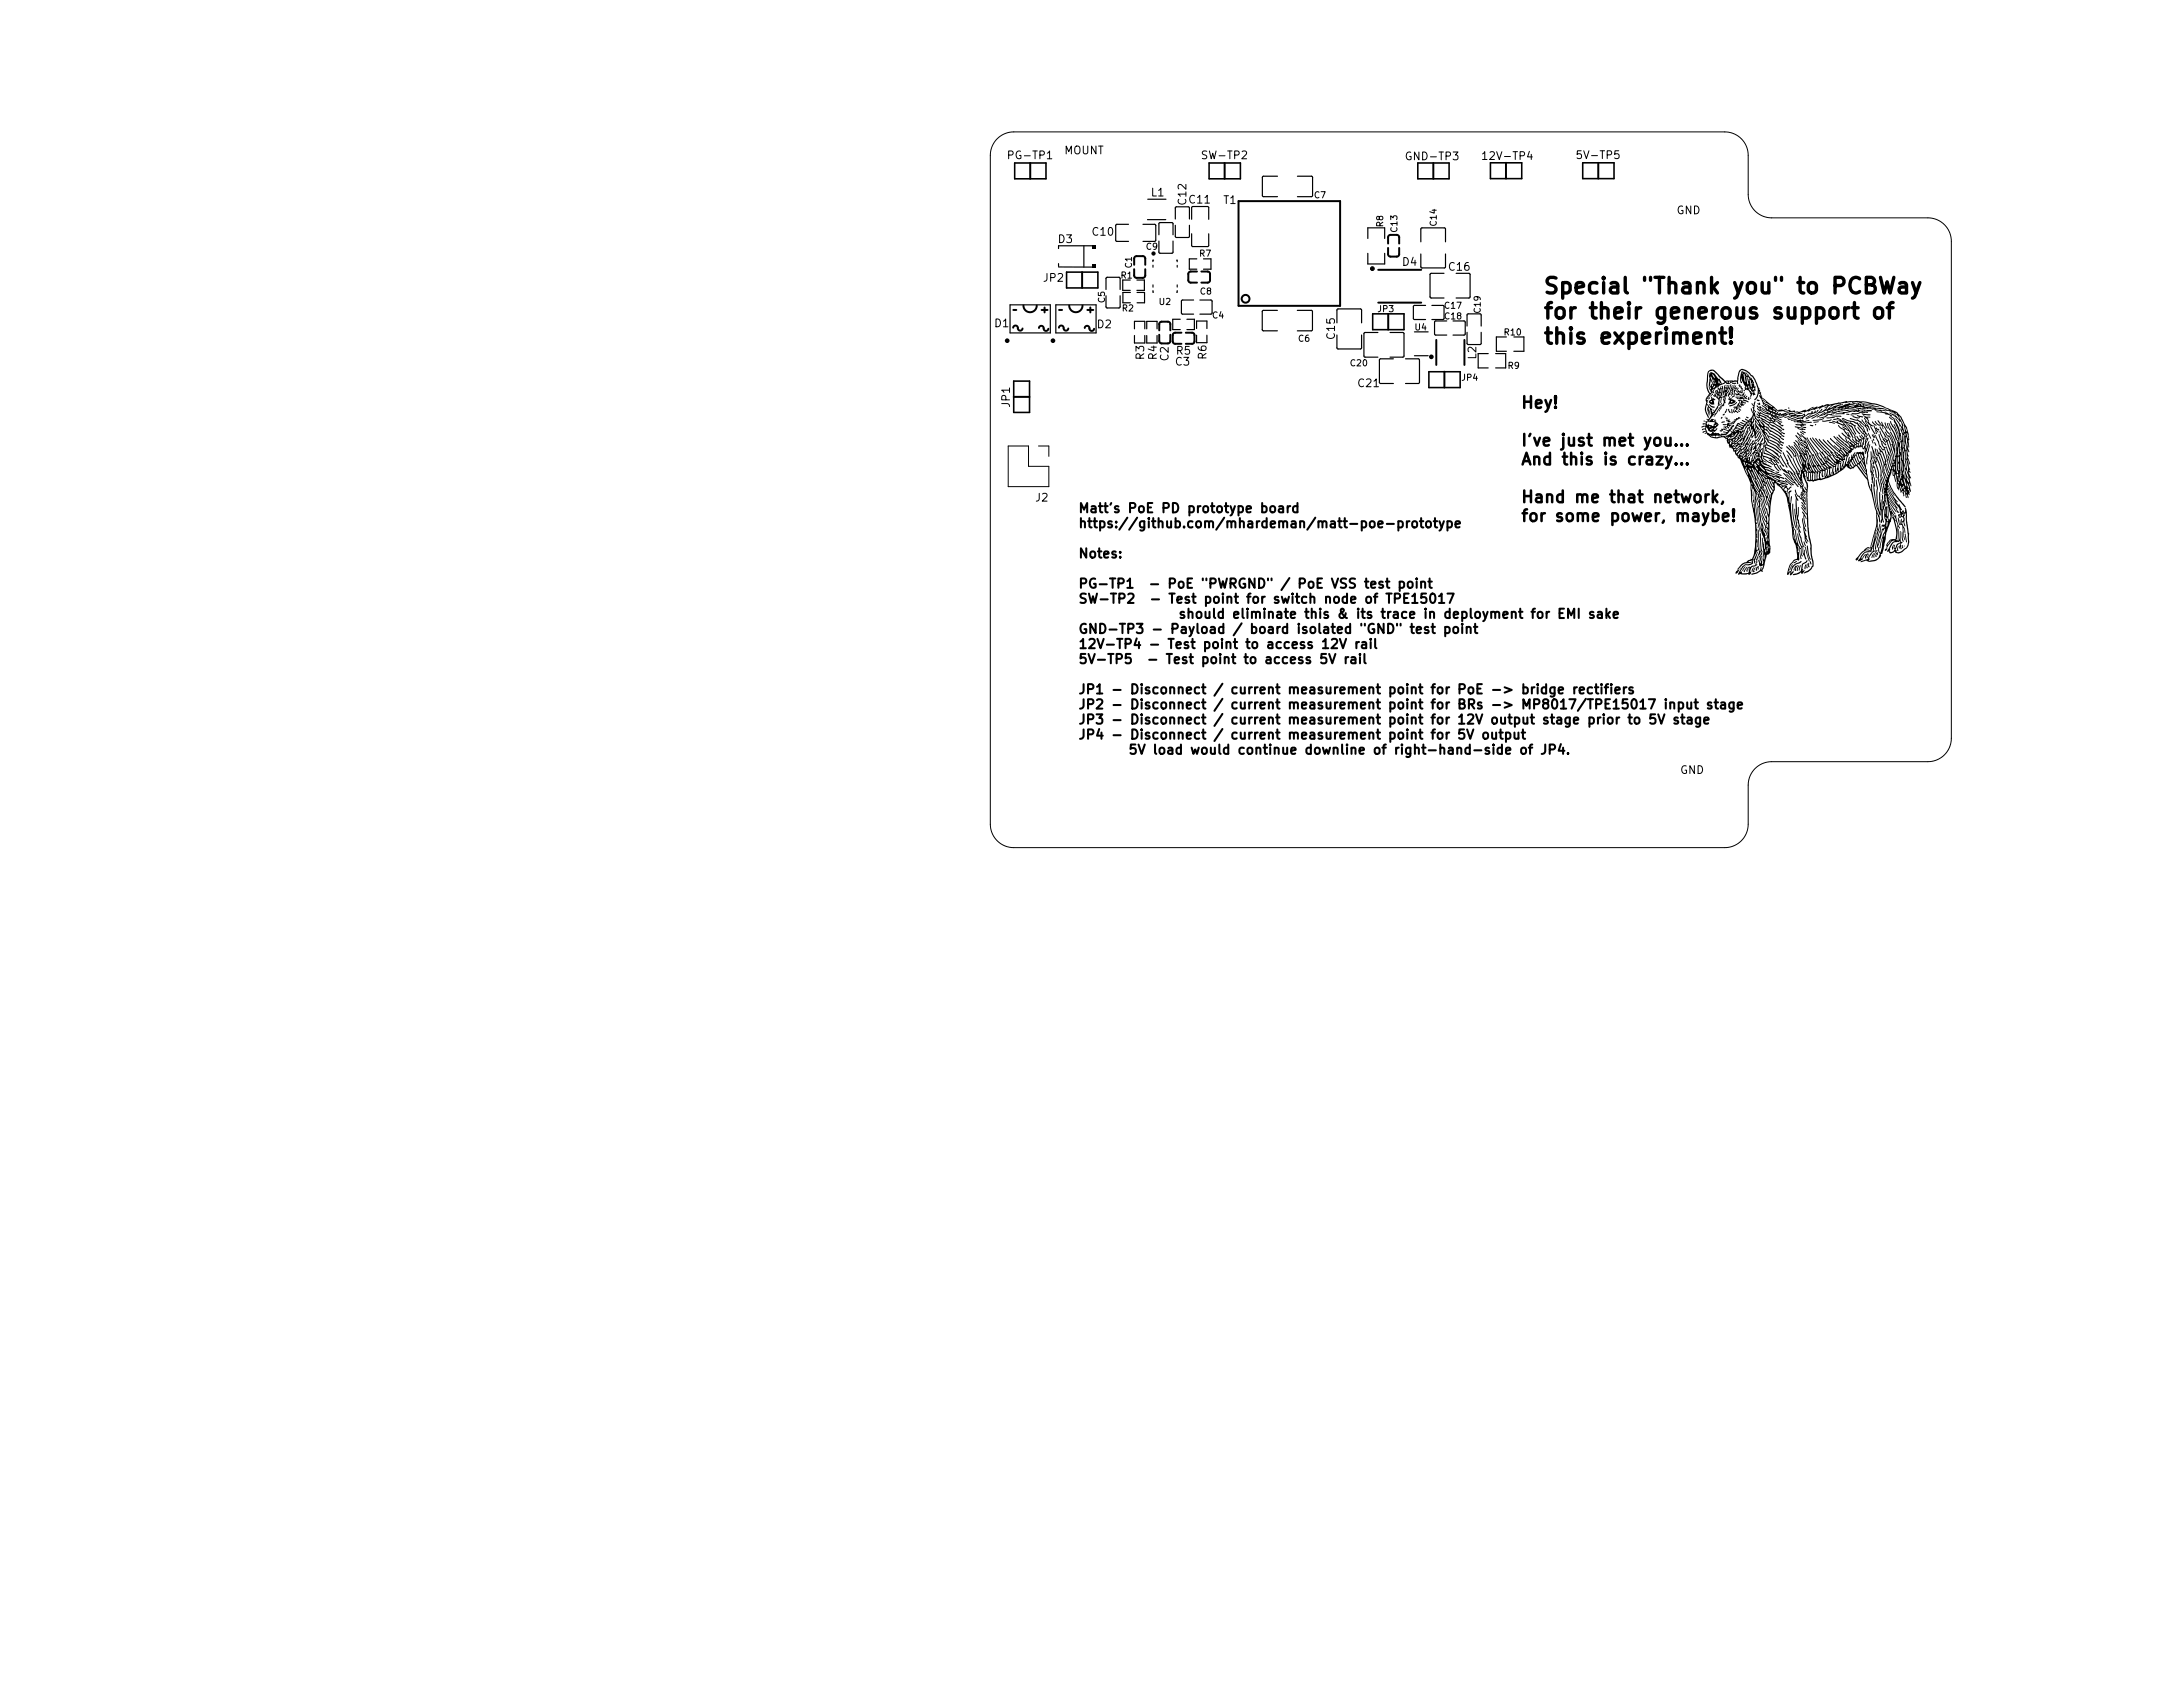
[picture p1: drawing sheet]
<svg xmlns="http://www.w3.org/2000/svg" width="279mm" height="216mm" viewBox="0 0 279 216" stroke-linecap="round" stroke-linejoin="round" font-family="sans-serif">
<defs><g id="words">
<g font-size="2">
<text x="197.4" y="38.1">Special &quot;Thank you&quot; to PCBWay</text>
<text x="197.4" y="41.3">for their generous support of</text>
<text x="197.4" y="44.5">this experiment!</text>
</g>
<g font-size="1.5">
<text x="194.6" y="52.7">Hey!</text>
<text x="194.6" y="57.5">I've just met you...</text>
<text x="194.6" y="59.9">And this is crazy...</text>
<text x="194.6" y="64.7">Hand me that network,</text>
<text x="194.6" y="67.1">for some power, maybe!</text>
</g>
<g font-size="1.2">
<text x="137.9" y="65.9">Matt's PoE PD prototype board</text>
<text x="137.9" y="67.9">https://github.com/mhardeman/matt-poe-prototype</text>
<text x="137.9" y="71.7">Notes:</text>
<text x="137.9" y="75.6">PG-TP1</text>
<text x="137.9" y="77.5">SW-TP2</text>
<text x="146.9" y="75.6">- PoE &quot;PWRGND&quot; / PoE VSS test point</text>
<text x="147" y="77.5">- Test point for switch node of TPE15017</text>
<text x="137.9" y="81.4">GND-TP3 - Payload / board isolated &quot;GND&quot; test point</text>
<text x="137.9" y="83.3">12V-TP4 - Test point to access 12V rail</text>
<text x="150.7" y="79.5">should eliminate this &amp; its trace in deployment for EMI sake</text>
<text x="137.9" y="85.3">5V-TP5</text>
<text x="137.9" y="89.1">JP1 - Disconnect / current measurement point for PoE -&gt; bridge rectifiers</text>
<text x="146.7" y="85.3">- Test point to access 5V rail</text>
<text x="137.9" y="91.1">JP2 - Disconnect / current measurement point for BRs -&gt; MP8017/TPE15017 input stage</text>
<text x="137.9" y="93">JP3 - Disconnect / current measurement point for 12V output stage prior to 5V stage</text>
<text x="137.9" y="94.9">JP4 - Disconnect / current measurement point for 5V output</text>
<text x="144.3" y="96.8">5V load would continue downline of right-hand-side of JP4.</text>
</g>
<g font-size="1">
<text x="128.8" y="20.6">PG-TP1</text>
<text x="136.1" y="20">MOUNT</text>
<text x="153.6" y="20.6">SW-TP2</text>
<text x="179.7" y="20.8">GND-TP3</text>
<text x="189.5" y="20.7">12V-TP4</text>
<text x="201.6" y="20.6">5V-TP5</text>
<text x="147.2" y="25.4">L1</text>
<text x="152" y="26.3">C11</text>
<text x="152.1" y="26.4" transform="rotate(-90 152.1 26.4)">C12</text>
<text x="156.5" y="26.4">T1</text>
<text x="214.5" y="27.7">GND</text>
<text x="135.3" y="31.4">D3</text>
<text x="139.6" y="30.4">C10</text>
<text x="179.3" y="34.3">D4</text>
<text x="185.2" y="34.9">C16</text>
<text x="133.4" y="36.3">JP2</text>
<text x="127.1" y="42.1">D1</text>
<text x="140.3" y="42.3">D2</text>
<text x="146.7" y="46.2" transform="rotate(-90 146.7 46.2)">R3</text>
<text x="148.3" y="46.2" transform="rotate(-90 148.3 46.2)">R4</text>
<text x="149.8" y="46.3" transform="rotate(-90 149.8 46.3)">C2</text>
<text x="150.3" y="47">C3</text>
<text x="150.4" y="45.6">R5</text>
<text x="154.7" y="46.1" transform="rotate(-90 154.7 46.1)">R6</text>
<text x="171.1" y="43.6" transform="rotate(-90 171.1 43.6)">C15</text>
<text x="189.2" y="46.1" transform="rotate(-90 189.2 46.1)">L2</text>
<text x="129.5" y="52.3" transform="rotate(-90 129.5 52.3)">JP1</text>
<text x="173.6" y="49.8">C21</text>
<text x="132.4" y="64.4">J2</text>
<text x="215" y="99.3">GND</text>
</g>
<g font-size=".8">
<text x="168.1" y="25.6">C7</text>
<text x="177.2" y="29.2" transform="rotate(-90 177.2 29.2)">R8</text>
<text x="179" y="29.9" transform="rotate(-90 179 29.9)">C13</text>
<text x="184.1" y="29.1" transform="rotate(-90 184.1 29.1)">C14</text>
<text x="143.3" y="35.8">R1</text>
<text x="145.1" y="34.4" transform="rotate(-90 145.1 34.4)">C1</text>
<text x="146.6" y="32.2">C9</text>
<text x="153.4" y="33">R7</text>
<text x="141.6" y="38.9" transform="rotate(-90 141.6 38.9)">C5</text>
<text x="143.5" y="40.1">R2</text>
<text x="148.2" y="39.2">U2</text>
<text x="153.5" y="37.9">C8</text>
<text x="155" y="41">C4</text>
<text x="176.2" y="40.1">JP3</text>
<text x="184.7" y="39.7">C17</text>
<text x="184.7" y="41.1">C18</text>
<text x="189.7" y="40.2" transform="rotate(-90 189.7 40.2)">C19</text>
<text x="166" y="43.9">C6</text>
<text x="172.7" y="47.1">C20</text>
<text x="181" y="42.5">U4</text>
<text x="192.4" y="43.1">R10</text>
<text x="192.9" y="47.4">R9</text>
<text x="186.9" y="48.9">JP4</text>
</g>
</g></defs>
<g fill="#000">
<path d="M139.8 31.4h.4v.5h-.4zM139.8 33.8h.5v.5h-.5zM218.7 51.7l.8 .4-.2 .1-.3-.1zM219 50.8h.1v.3l.1-.2 .3 .2-.2 .2 .1 .5h-.4l-.3-.3v-.1h.4l-.1-.1-.3 .1 .1-.2h.2zM219.3 52.4l-.1 .2zM220.3 51.6l.1 .1-.2 .2zM220.2 52.2l.2-.1-.4 .6zM220.3 53.4h.2l-.2 .2-.1-.1zM220.4 54l.2-.1 .2 .1-.4 .1zM220.5 53h.2l-.1 .2h-.1zM220.9 49.2l.1 .1-.1 .2zM220.8 53.5h.3l-.2 .1z"/>
<path d="M220.9 52.3l.2 .1-.3 .5v-.1l.2-.3zM220.9 53.7h.4v.2l.2 .1h-.4l.1-.2-.2 .1zM221.2 52.4l.1-.1 .2 .6-.2-.2-.2-.2zM221.4 50.8h.1l-.1 .2h.2v.1h.2l.3 .3-.2 .2-.5 .1-.1 .1-.1-.1 .1-.2h.1h-.1v-.1l.3 .1 .1-.1v-.1l-.2 .1h-.2l.1-.1-.2-.2zM221.6 52.4l.2 .3-.1 .2-.1-.1zM221.8 52.4l.2 .3 .1-.1-.1-.2 .5 .4-.3-.1-.3 .1-.1-.2zM221.7 50.8l.4-.2-.4 .3zM221.7 49.1l.5-.1-.1 .1h-.4zM221.3 51.9l1-.4-.4 .3-.5 .2zM222.4 52.5l.3 .2h-.2zM220.5 54.3h.5l.1-.1h.7l.1-.1-.2 .1h-.6l.5-.1 .5-.3h-.2v-.1l.3-.1v-.1h.3v-.1l.3 .1-.5 .3-.4 .5-.6-.1 .1 .1 .3 .1-.3 .2-.2-.1 .1 .2-.1 .1-.2-.1h-.1l.1 .1v.1l-.4-.2 .4-.1v-.2h.2h-.5zM221.9 52.1l.4-.1 .2-.4 .4 .5-.1 .1-.2-.1v.2l.2 .2-.2-.1-.1-.5-.1 .5-.1 .1-.1-.3-.2 .1 .1-.2-.2 .1z"/>
<path d="M221.7 49.3l.1 .4h.1l-.1-.1 .2-.4v.4l.1-.3 .1 .1-.1 .2h.2l-.3 .7 .3 .1 .3-.2-.2 .1-.2-.2 .3-.5v.1l-.2 .4 .2-.2 .1 .2 .2-.1v.1h.1v-.3l-.4-.5 .1-.1 .2 .1-.1 .1 .2 .1v.1l.2 .1-.1 .5 .1 .1h-.2l-.1-.1-.2 .2 .2 .1v.1h.1h.1l-.1-.1h.2l.2-.3-.1 .4-.4 .1-.2-.1h-.4l-.1-.1-.2 .1 .1-.3-.1-.5 .2 .1v-.1l-.1-.1-.2 .1v.5h.1l-.2 .3h-.2l.2-.2-.1-.1 .1-.2-.1-.1-.1 .5h-.2v.2h-.1v-.2l.3-.6h.2h-.2zM222.9 47.5l.3 .2 .2-.1 .2 .5-.1-.4h.1l.1 .2h.1l.1 .3h.1l.1 .2h.1v.2h.2l.1 .9h.2v.5h-.1l-.1 .1 .1 .4-.2 .1-.1-.2-.3 .4 .1-.3-.1-.2 .3 .1 .1-.3h-.1l-.1 .2h-.2l-.1-.1 .2 .1 .1-.3-.1 .2h-.2v-.2l-.6-.1 .5-.1 .3 .2v-.1h.2l.2-.1v-.1l-.1-.1-.1 .3h-.2l-.2-.2h.2l-.3 .1h-.5l.1-.2 .2 .1v-.2h.2l.1 .1v-.2l-.1 .1h-.3v.1h-.1v-.2l-.6-1v.3l.2 .3h-.2l-.1-.5 .1-.6h.4l.1 .9h.1l-.1-.5h.2l.2 .9 .1-.1-.2-.8 .2 .2 .1 .3 .1-.1 .1 .8 .1-.5h-.1h.2l.1 .1-.1-.2-.2 .1-.1-.4-.1 .1v-.3l-.1-.1h-.5v-.1h.1h-.1v-.3h-.5v-.1h.2v-.1l-.2 .1zM218.6 47.5l.4-.2h.3l1.5 1.4h1h.5l.2-1 .2-.4 .3-.1 .5 .2 .9 .7 .2 .4 .6 1.2-.1 .1 .2 .1 .2 1 2 1.6 .6-.1 .1 .1 .4-.2 .1 .1-.3 .2 .8-.1a.22 .22 0 0 0 .3 .1l.2-.1 .1 .2h.5l.7-.1h-.3h.4h-.4l.3-.1h.2l.9-.4v.1l-.4 .2 .9-.4v.1l-.1 .1 .8-.4 .5 .1h-.4l.4-.2 .4 .1 2.1-.5 .1 .1 1.3-.1 1.2 .1 1.9 .5 2 .8 .6 .6 .7 1.4 .3 1.5-.1 .2v.9l-.1-.6-.1 .2 .3 1h-.1l-.1-.3-.1 .1 .2 .7h-.1l.3 1-.3-.6-.1 .1 .4 1.2-.1 .1 .1 .3h-.1l-.1-.1v.1l.3 .7h-.1l-.1-.1v.2l.2 .9h-.1l-.1-.3 .2 1h-.1l-.1-.1v.5l-.1 .1v-.2l-.1 .2 .1 .3h-.1l-.2-.4v.4h-.1v-.5h.2h-.2l-.1-.2h.2v-.1h-.3v.5l-.1 .1-.1-.4 .1-.3-.3 .3-.2-.7-.1 .4-.2-.5-.1-.3h.2v.4l.1-.2h.2l.2 .6v-.1h.3l.1 .1v-.2h.4l.1 .1-.1-.2v.1l-.8 .1-.1-.3h.2l.1 .2v-.2h-.3v-.2h.3l.1 .3v-.3h-.7l-.1-.2h-.2l.1-.3h.1l.1 .2v-.1l-.1-.2-.1 .1-.1-.5h.3v.3h.3l.2 .4-.1-.4h-.3v-.2h.5l.3 .9h.1l-.1-.3h.1l.3 .6v-.3l-.2-.3h-.2l-.2-.6h-.6l-.1-.2v.1h-.3v-.1h.2h-.2l-.1-.3h.2l.1 .2v-.3h-.4l.1 1-.2-.7-.2-.2v-.3h.1l.1 .3v-.1h.7l.2 .6v-.4h.1v-.1l-.1 .1-.1-.3-.1 .1h-.7l.1-.3-.3 .1v-.3h.4h-.5l-.3 1.3 .3 .9 .3 .6 1.5 1.9h-.1l-.8-.9-.7-.9-.6-1.4-.1 .2 .1 .3 .8 1.3-.2-.2-.6-1-.1 .2h.1l.4 .7 .8 1h-.2l.2 .4h.1l.1-.1 .3 .7v.1h-.1v.2l.3-.2 .1 .2 .1 .1v-.6l.2 .2 .1 1.4 .3 1.7v1.1l-.3 .7-.7 .6-.5 .1-.3-.1-.1-.1-.6 .2-.1-.1v-.1h-.3v-.1h.4l.1 .2 .3-.1 .2-.3-.1-.2 .1-.4h.1l-.1 .3 .1 .1 .2-.5 .4-.2v-.2l-.2 .2h-.6l-.5 .8v.3h-.4l.6-1 .4-.3h-.1l-.3 .1-.6 .8-.1-.4h.2l.4-.5-.2 .2-.2 .3h-.2l.5-.6h.8v-.1v.1h-.8l.7-.2 .1-.9-.3-1.4h.1l.3 1.1v-.5l-.1-.4-.2-.2h-.1l-.2-.4v-.1l-.1-.2-.1 .9-.6 1.4-.3 2.1-.2 .6h-.2l.1 .2-.1 .2-.7 .5-.8 .1-.4-.2-.7 .2 .1-.1 .3-.1 .8 .1 .6-.2 .5-.3 .2-.4-.2-.3v-.5l.1-.1v.6l.1 .1 .3-.6v-1.2l-.3 1.3v-.4l.3-1.2 .2 .1 .1-.1v-.3l-.1 .3h-.2l.3-.6v-.3l-.1 .2-.1-.1v.1l-.4 1.4-.4 .8 .1-.5h.1l.2-.7-.3 .7 .3-1.2v-.3l-.1 .1-.4 2.1-.1-.2 .2-1.1 .5-1.8v1.2l.2-.7 .3-.3-.3-.1h.4l.2 .1v-.1l.1-.4-.1-.1-.1 .5h-.5v-.2l.3 .1 .1-.2v-.3l-.1-.4 .2 .1 .1-.1v.4l.2-.1-.2-.3h-.1l-.1-.1-.1 .1-.1-1.1-.1 .8 .1 .9-.1-.1-.1-.2v.3l-.2-.1 .1-.4-.1-1.2v.8l-.2-.1 .1 .7-.1 .3v-.8l-.1 .1v1.6l.2-.8 .1 .1-.8 2.8-.1 .6h.5l-.4 .5v.3h-.1v-.2l.2-.5-.4 .2-.3 .5v.3l-.1 .1h-.7l.6-.2 .3-.6 .3-.4v-.5l-.2 .6-.8 .2-.5 .5 .1 .2 .4-.5 .4-.2-.3 .7-.1-.1 .1-.4-.4 .7-.3 .1h-.3l.7-1.1 .4-.1 .5-.1h-.6l-.6 .4-.5 .8h-.1h-.1v-.2l1.1-1.2 .7 .1 .1-.2h-.3l-.5 .1 .1-.1 .4-.2 .2 .1 .3-.1 .3-1.1h.1v-.1l-.1 .1v-.2l.2 .1 .2-.5-.2 .4h-.2v-.1h.2l.2-.6v-.2h-.1v-.4l-.2 1.2h-.1l.2-.7-.6 2.1h-.1l.7-2.7v-1.5h.1l.1 .7 .1-.4-.1-.3h-.2v-.4l-.6-2.3-.3-.9-.2-.8-1.2-1.6a.26 .26 0 0 0-.3-.1 .26 .26 0 0 0-.2 .2l-.5 .1-.5-.3-.4 .4-1.2 .7-1.6 .6h-.3l-.7 .2-.8-.1v-.1h.1v-.1l-.1 .1-.1-.3h.3l.1 .3 .1-.1 .2 .1v-.3h.1l.1 .3 .1-.1v-.1h.2v.2l.1-.2 .3 .1v-.2h.1l.2 .2 .4-.2v-.1l.3 .1v-.1h-.3v-.2h.1l.1 .1 .2-.8h-.2l-.1 .7h-.1v-.5h-.2v.5l.1 .2-.1 .1-.1-.2-.1-.6h-.1l.1 .2-.2 .1v.5l-.1-.1v-.5l-.1-.1-.1 .8h-.1v-.6l-.1-.2v.8h-.2v-.5l-.1-.2-.1 .6h-.1l.1-.5-.2-.1v.8h-.1v-.7l-.2-.1v.6h-.3l-.2-.6h.1l.1-.1h-.3l.2 .6-.1 .1 .4 .7v.4l-.1 1.5 .2 3.7 .4 2.4v1.2l.2 1.2v.3l-.3 .4-.4 .3-.5 .2 .1-.2 .7-.4 .3-.5-.3-1.3v-1.2l-.3-1.6-.1-2.3-.8-1h.1l.6 .8v-2.6l-.2-.1 .1 .4-.3-.5 .2 .6-.3-.2 .2 .4 .2-.1v1l-.2-.1-.2-.3h.2l.1 .1v-.1h-.3l-.3-.4h.2l.1 .1v-.1h-.3l-.4-.3-.2-.4-.1-.3 .1-.2 .3 .8 .2 .1 .2 .3v-.4h.1l.5 .8-.1-.4-.4-.4h-.2l.2-.5v.3l.1 .1-.1-.9-.1-.1v.3l-.2-.5-.2-.1 .1-.1-.7-.7 .2 .1-.4-.6h.1l1.2 1.5v-.1l-.3-.3h.3l.1 .3h.2l-.2 .2 .5 .6v-.1l-.3-.5h.1l.2 .3v-.6l-.5-1v-.4l-.1 .1v.4l.2 .9-.2-.2h-.3l-.6-1-.3-.2-.1 .1-.2-.3h-.1l.5 .9 .7 .9-.1 .1-.4-.4-.3-.2-1.1-1.1v-.1l.1 .1 1.2 1.1-1-1.1 .6 .5-.2-.4-.8-.4-.4-.7 .1-.1 .3 .6 .2-.1 .5 .5-.1-.3 .8 .5-.9-1.4 .1-.1-.6-1.3h.1l.6 1-.1 .1 .1 .3v.1l.9 1.2v.1l.6 1.1v-.2h.2h-.2l-.2-.4h.4h-.4l-.2-.5h.2l.2 .4v-.3l-.1-.1h-.3l-.1-.3 .1 .2v-.1l-.1-.1-.1-.2-.7-1.2-.3-.8 .1 .1 1.3 2.3v-.3l-.6-1.2-.2-.5h.1l.4 .9 .5 .8-.1 .2 .1 .3 .1-.6 .3 .1 .1-.2-.4 .1-.1-.3-.6-1.3v-.5l-.8-1-.1-.1 .9 1 .1 .3v.2l.5 1.2 .1 .1v.3l.2-.1h.4l.2 .4v.2v.4h.1v-.6l-.1-.3h.1l.1 .2 .3 .1-.3-.3h-.2l-.1-.2h.5l.1 .3h.1l-.2-.3h-.5l-.1-.1v.2h-.4l-.1-.4h.5h-.5l-.6-1.5-.7-1 .5 .4 .3 .5 .5 1.4v-.2l-.3-.8h.1l.4 1v-.4l.2 .4-.1-.4h-.1l-.3-.6h-.2l.1-.2 .1 .1-.2-.2h.3l.4 .8h.1l.2 .9h.1v-.1h.1l.1 .1h.1l-.1-.1h-.2l-.2-.8-.5-.7 .3 .1 .4 1 .1-.2-.3-.8h-.3v-.1h-.2l-.1-.1h-.3l-.7-1.1v-.1l.7 .9v-.2l-.7-.9v-.1l.8 1 .1 .1-.1 .1 .4 .2-.2-.2-.5-1.1-.3-.4 .6 .6v.1l-.2-.1 .8 1.1h.1l-.1-.2h.2l.4 1.6 .6 1h.1l-.1-.2-.2-.4h.1l.4 .6 .1-.2-.4-.5-.2 .1-.5-1.3h.1l.5 1.1-.4-1.1h-.2v-.2l-.2-.4-.3-.1-.4-.6 .4 .6-.1-.5h.1l.2 .4 .1-.2 .3 .8 .1-.1 .5 1.2 .6 .9h.1v-.1l-.3-.5h.1l.3 .5 .1-.1-.3-.4h-.2l-.4-.5-.3-.9h.1l.4 .9 .3 .3-.6-1.2h-.2l-.1-.2-.4-.6h-.2l-.1-.2h-.2l-.1-.2h-.2l-.5-.8 .7 .7 .3 .2h.2l.1 .1-.1-.2-.2 .1-.6-.6h.1l.7 .5-.1-.3-.6-.4-.1 .1-.7-.6v-.2l.7 .6-.3-.4h.1l.6 .6-.1-.2 .3 .2-.1-.2h.1l.6 1.4 .3 .4h.1l.4 .8 .6 .8v.1l.3 .3h.2l-.2-.1h.5l.1 .1-.1 .8 .1-.2v.2h.1v-.9l-.2-.1-.5 .1-.3-.5h.1l.5 .5v-.1l-.2-.3-.4-.1-.1-.1h.5l.5 .4v-.1l-.3-.4-.7 .1-1.8-3.1h-.2l-.5-.7 .6 .4 1.5 2.6 .6 .7 .1 .1-.7-1.1-.1-.4-1.1-1.5-.1-.4 1.5 2.1v.1l-.2-.1 .4 .6h.1l.4 .5h.3l.4 .4 .2 .2v.1l-.2 .1v.7l.2-.3v.4l.1-.1v-.4h.1l.1 .1v-.1l.1 .3 .2-.1h-.1l.3-.1-.1-.2-.1 .3-.1-.1-.1-.3h.2v.1l.1-.3h.3l-.1 .4 .2-.1v-.3h.4h-.1v-.2l-.1 .2h-.2v-.5l-.1-.1-.1 .6h-.2l.1-.4v-.1l-.2 .1v.6h-.2l.1-.3h-.2v.1a.27 .27 0 0 1-.2 .4v-.3a.42 .42 0 0 0-.3-.6l-.3-.2h-.3l-.6-1-.1-.3 .8 1.1h.1l-.3-.4h.1l.4 .5 .5 .4 .4 .1-1.2-1h-.2v-.2l-1.6-1.9-.2-.5 1.4 1.8h.1l.6 .8 .1 .1-.1-.4 1 1.1h.2l-.1-.1h-.1v-.1h.6l.1 .1 .1-.2-.8 .1-2.4-2.5-.4-.6v-.1l1.5 1.7 .6 .6v-.2l-1.7-1.8-.1-.2h.1l1.1 1.2 .5 .5 .4 .5h-.1v.1l.6 .7h.1l-.1-.2h.5l.3 .1-.1 .8 .3-.7-.2-.2 .3 .1v.7v-.1h.7l.1 .2h.2l-.3-.2h-.7l.1-.2 .7 .1-.1-.2-.6 .1 .2-1h-.1l-.1 .2 .1 .2-.1 .1h-1.2l-.3-.5h.1l.3 .3 .3 .2 .1-.2-.6-.3h-.2l-.3-.6-1.3-1.3-.2-.3 1.8 1.7v.2l-.1-.1 .5 .4 .1 .1-.1-.2h.2l.5 .4v-.1l.3 .1-.1-.1h-.2l-.3-.3h-.2a.3 .3 0 0 1-.4-.3h.1l.4 .2-.4-.2h-.1v-.2l-1.3-1.2-.2-.4 1.7 1.7h.2l.1 .2 .6 .4v-.2h.1h-.1l-.2-.1 .8 .1v-.1h-.8l-.5-.5h.3l.5 .5-.3-.4-.2-.1h-.4l-1-1-.2-.4 1.4 1.4 .1-.1-.6-.5-.1-.1 .8 .6v-.2h.1l.6 .8 .1-.1-.4-.5-.4-.2-1.2-1.2-.1-.1 2.3 1.8v-.1l-.5-.4h-.2l.1-.1-.9-.8 1.5 1.2h.1l-1.5-1.3-.4-.5v-.1l2 1.8 .1-.1-.3-.3h.4l.2 .2 .1-.1-.3-.1h-.4l-1.3-1.1-.1-.2 1 .9h.1l.5 .4h.7v.1l.1-.3h-.1v.2h-.7v-.1h.4h-.4l-.2-.3-1-.9-.2-.3 1 .9-.1-.4 .1-.1 .2 .7 .4 .3v-.1h.7l.1 .2 .1-.1 .1 .1 .2-.3h.1v.3l.2-.5 .1 .6v.1l.2-.3v-.5h.1l.2-.3-.2 .3h-.1l.1-.5-.1-.2-.1 .1-.1 1v-.6l-.1-.1-.2 .6h-.1l.1-.4h-.2l-.1 .6h-.1v-.1l-.1-.1-.1 .1h-.7l-.4-.4v-.1l.3 .2 .4 .3h.1l-.7-.7-.4-.2v-.1l-.5-.4v-.1l.9 .6-.7-1-.5-.3-.2-.3 .4 .3 .5 .3v.1l.5 .6-.2-.4h.1l.4 .7h-.1l-.2-.2v.1l.9 .9v-.1l-.3-.3-.2-.3 .4 .4h.2l.1 .2h.2v-.1l-.2-.2-.2 .1-.2-.8-1.1-1.4 .6 .5 .7 1v.3l.3 .3h.1l-.3-.6 .4 .4h.1l.2 .1-.3-.6 .4 .4-.2-.5 .3 .3 .1-.3h.1l.1 .2 .1-.1-.1-.1h-.1h-.3l-.3-.3-.4-.7 .7 .8 .1-.1 .1 .2h.1l-1-1.2-.5-.3h-.3l.6 .5v.1h-.1l.7 .9-.1 .1-.4-.4-.4-.8h-.2l.6 1.1-.1 .1-.5-.9-.9-.6h.3l.6 .4-.1-.2-1-.3 1 1.3 .3 .8-.1-.1-.2-.4a.64 .64 0 0 0-.5-.5l-.6-.5h.1l.6 .4-.2-.4-.5-.1 .3 .1v-.1h-.3l-1.3-.6 .6 .1v-.1v-.1l.2 .1-.1 .1 .1 .1 .7 .2-.2-.2-.3-.1-.1-.1h.4h-.1l-.5-.2 .4 .1-.3-.2-.5 .1h-.2l.5-.1v-.2l1 .6-.3-.4h.1l.7 .5h.2l-.9-.5h-.1v-.1h.1l.7 .3 .7 .1 .3 .2 .1-.1 .9 1.2-.2-.5-.4-.4v-.2l.5 .5 .2 .6 .4 .5-.2 .4 .2-.1v.1l-.3 .6v.5l.1 .2 .1-.2-.1-.2h.2v-.2l-.1 .2h-.1l.3-.5v.3l-.2 .7v.3l.3-.8v-.1h.1l-.3 1-.1 1.5h-.1v-.1l.1-1-.1-.6-.2 .4v-.1v-.4l.1 .1v-.2l-.1 .1-.1-.2-.1 .1-.2-.4-.1 .1-.1-.1-.2 .2-.1-.1-.3 .2-.2-.1-.1 .3-.2 .1v.1l-.2 .2h-.2v.2l-.2 .4-.1 .7 .2 .1-.1-.1h.4l.3 .4h.1l.1-.1-.4-.5-.1 .2h-.4l.1-.2 .5-.1 .3 .5h.4l1.2 1.6v-.3l-1-1.4-.4 .1-.4-.6-.1 .1-.5 .1 .2-.6h.1l-.2 .5 .3-.3h.3l.4 .7 .1 .1v-.2h.3l.6 1 .2 .2-.6-1.2h-.5l-.4-.7-.1 .1h-.3v-.1v-.1h.5l.4 .7h.1l-.3-.9-.2 .2h-.5l.1-.3v.3l.2-.1v-.1l-.1 .1 .1-.3 .2-.2-.1 .4 .3-.2 .4 1h.2l.6 1.1-.5-1.1h-.3l.2-.2h.2l.1 .3v-.4l-.3 .1 .1-.1-.2-.6h.1l.2 .5 .1-.2-.1-.3h-.3v-.1l-.2 .1 .3 .6-.2-.1-.3-.6v-.1l-.2 .1 .2-.3h.8l.1 .6 .1 .1-.1 .2 .6 3.3 .3 .6v-.6h.1v.9l.4 1.9 .4 1 .1 .1-.1-.4-.3-.9-.3-2v-.9l.1-.6 .1 1.1-.1 .1 .2 1.9 .2 .8-.1-1.6v-.9l-.1-.8v-.3l.3 1.1-.1 1.2 .3 1.8-.1-2.1 .1-.4 .1 1.3v-.4l.1 .1v1.2h.1v-.2h.2l.1 .8 .1-.3h.2v.5l.1 .1-.1-1.1v.5h-.2l-.1-.7-.1 .2h-.2v-.3l.1 .1 .1-.2-.1-.2-.1 .3v-.5h.3l.1 .7 .3-.1 .1 .7v1h.1l.2-.3-.1-.4h.2l.6 .8-.5-.8h-.3l-.2-.5h.2l.1 .1v-.1l-.1-.1-.2 .1-.3-1.9-.1 .1 .2 1.1-.2-.5-.1 .1h-.3v-.9l.1 .1v.8l.3-.3-.1 .1v-.9l.4 .1-.1-.1v.1h-.2v-.1h-.1l-.1-.4 .5 .1 .1 .5 1.2 1.7v.1l-.2-.1 .2 .4 .2 .1-.1 .1h-.2l-.3-.9-.8-1.3v.2l.8 1.2h-.1l-.7-1 .1 .4 .9 1.3v.1l-.1-.2-.8-1.1v.3l.8 1.2-.2-.2-.5-.8 .2 .6 .4 .6 .1-.1h.1l.1 .8 .4 .9h-.1l-.2-.2-.1 1.7 .1 .1h.1v-1.5l.1 1.3 .1-1 .1 1.3 .2 .1-.2 .3 .1 .5-.1 .1-.1-.3-.1 .2 .1-.7-.3 .3-.3 .5 .2 .1v.2l.2 .1 .4-.2 .5-.4 .3-.4v-1.3l-.3-1.8 .1-.9-.3 .4 .2 1.3-.1-.1-.2-.5-.2 .1 .4 .9v.4l-.1-.5-.1-.1 .2 1.5-.2-.4-.1-1.4-.3-.2-.1 .1-.2-.9 .1-.1 .2 .9-.1-.6 .2 .5v-.6h.1l.1 .3 .1-.2v-.2l-.2-.2-.3 .2-.1-.3 .2 .1 .1-.2-.3 .1-.1-.1h.5l.1 .2 .1-.2h-.7l.2-.1h.5l.1 .1 .1-.1-.1-.1-.1 .1h-.4v-.2h.4v-.1l-.4 .1-.1-.6-.9-1.1-.6-1.2h-.5h.6l.9 1.6-.9-1.7-.6 .1-.1-.6-.3-1.1v-.9l-.5-1.3v.3l-.1 .2 .4 1.2v.8l.3 1.7-.5-1.8v-.8l-.3-1.3-.2 .6h.1l.2 .4 .1 1-.1 .1-.2-1.3h-.2l-.1 .6 .2-.4v.1l-.1 .9 .1-.5 .1 .1-.2 1.1h-.1l-.1-1.3h-.1v-.4h.1v.2l.3-.9-.2-.1 .1-.4v-.1l.1 .3 .1-.1-.2-.5-.2 .4 .1 .7-.1 .5h-.1l-.1-1.1 .1-.3v-.9l.1 .1 .1 .7 .1-.2 .2 .1v.3l.1 .2 .1-.1-.3-.9v.4h-.1v-.5l-.2-.8 .2 .1 .4 1.3h.1l.1-.1v.3l.3 .7 .2 .7v1l.4 1.4 .1-.3-.2-.5-.2-.7 .4 .9v-.2l-.4-1.3-.2-1.3a.83 .83 0 0 0-.4-.7l-.2-.3-.1-.7 .2 .7h.2l.3 .6 .2 .9 .1 .6 .4 1.2 .1-.2-.5-1v-.7l.2 .8 .3 .8 .1-.1-.5-1.5h.2l.4 1.2h.1l-.1-.1h.2l-.2-.1-.3-1h-.3l-.5-1.3-.3-.1-.1-.7 .3 .6 .2-.2 .5 1.6 .1-.5-.2-.5-.2-.5-.3-.1v-.1l-.1-.4 .3 .4h.1l.2 .3 .4 1-.2 .3 .2 .1 .3 1.1 .1-.2-.7-2.7h-.2l-.3-.4-.1 .1-.6-1.6h.1l.4 .8 .1 .5 .4 .4 .1 .1v-.2l-.3-.5v-.1l-.3-1v-.1l.3 .8 .6 .5-.1 .1-.4-.5 .1 .5 .3 .3-.1 .1 .3 1.2 .2 .2v.4l.2 .8 .3 .1 .1-.2h.1l.1 .2v-.2h.2l.1 .6 .1 .1-.1-.7h.1l.1 .3 .1-.1-.1-.8-.1 .6h-.1v-.8h.4l.1 1.5v.2l.1-.2h.2v.1v-.4v.3h-.2l-.1-1.4h.1l.1 1v-.3h.2l.1 1.3 .2-.1 .3 .6v-.2l-.2-.4h-.2l-.1-1 .5 1.1-.3-.9-.1-.2h-.1l-.1-.4v.2h-.2l-.1-.9v.2h-.1v-.3h.4l.2 1-.1-1h.1l.3 1.5v-.6l-.1-.7-.2-.3-.1 .1v-1.1h.1v.9h.1v-.9h-.3v1.1h-.4v-.7l-.1 .9h-.4v-.2h.1l.1 .2 .1-.6h-.1l-.1 .4h-.1v-.4l-.1 1.4h-.2v-.2l-.1 .2h-.1v-.2l-.1 .3h-.2v-.2l-.4-1.6 .2 .4 .3 1v-.1h.3l.1-.1-.4 .1-.2-1.1-.3-.4-.2-.9 .6 1.1 .2 1.1h.1l.1-.3h-.1v.3h-.1l-.1-.9-.6-1.8-.2 .1-.3-.4-.4-.9v-.3l.7 1.4h.3l.7 2.3v-.5l-.6-1.9-.1 .1h-.2v-.1l-.3-.4 .4 .3 .1-.1v-.3l.1 .2 .7 2.1v.7l.2-.4-.5-1.6 .1-.1-.1-.2h.1l.3 .8v-.3l-.2-.5h-.2l-.3-.7-.3-.1-.3-.5h.2l.2 .5 .2-.1 .4 .8-.3-.8-.5-.5-.4-.7 .1 .4h-.1l-.1-.3-.5-.6-.1-.2 .6 .6-.1-.3 .1-.1 .6 1.1 .4 .5 .4 .6a3.6 3.6 0 0 1 .3 2v.1l.1-.1 .3 .1v-.2h.1v.2l.1-.2h-.2l.1-.7 .1 .1v.3h.2l.1 1.1v-.8h.1h-.1l-.1-.6v.3h-.1v-.3h.3v.3l.1-.4h-.1v.1h-.3v-.2h.5l.2 .3v-.3h.1h-.1l-.1-.6-.1 .6h-.5v-.6h.2v.6l.2-.1-.1-.6-.1 .1h-.2v-.1l-.1 .8h-.1v-.2h-.1l-.1 1.1-.1-.1h-.1v-.4l-.1-.9-.7-1.6h.2l.4 1 .3 1 .1-.2-.1-.5 .3 .1 .2-.3h-.1v-.6l-.1 .8h-.3l-.5-1.2-.6-1.2 .1-.1 .6 1.2 .5 1.3 .1-.3-.4-1-.2-.5-.2-.2-.3-.6 .1-.1 .5 .9 .5 1.2v-.3h.2h-.2l-.1-.7-.5-1-.1-.4-.5-.5-1.6-.4h.6l-.3-.1h.3l.1 .1 .7 .1 .6 .4h-.2l.5 .3 .5 1.2 .2 .7h.1l.1 .9 .1-.2a.24 .24 0 0 1 .1-.4l.1 1.3 .1-.3-.1-.7h.2l.2 1.2-.1-1.2v-.1l-.1 .1h-.2v-.3h-.2l-.2-.6h.1l.4 .7v-.2l.1 .2v-.3h.1l.2 .7-.1-.8-.2 .1v.1l-.2-.1h-.1v-.3l-.1-.2-.2 .1-.2-.4 .2 .3 .1-.1v-.1l-.3-.3v.1v-.3l-.5-.8 .9 1.2-.2-.7h-.1l-.4-.4-1-.8 .5 .2 .3 .2-.3-.3 .1-.1 .7 .9-.2-.4h.1l.6 1.1 .1 .8 .1 .1-.1-.6h.1l.3 .5-.2-.5h-.2v-.4l-.4-.8-.2-.2h-.2l-.5-.5 .4 .2-.1-.2h-.4v-.1l-.1 .2-.4-.3h-.9h1.1h.1l-.1-.1-2 .1-.2-.2h-.1l-.3-.1h.7l1.3 .2-.5-.2h-2l-.4 .1 1 .1v.1l-.8 .1h.3v.2l-.8-.1-.7 .2-.5-.1h.8l.4-.2 .7-.1-1.1 .1h-.7l-1 .2v.1h-1.1h-.1l1-.2-1.1-.3-.2 .1 .5 .2-.7 .3h-.4l-.4 .3-.6 .1h-.2l.9-.3-.2-.1-1 .3 .5-.3 .9-.1-.1-.1-.5 .1 .2-.1-.3 .2h-.2l.3-.2h.6l.4 .1 .5-.2-1.5 .1 .2-.2 .1 .1 .3-.1 .6 .1-.1-.2-.5 .1-.1-.1h.2l.3-.1h.6l1.1 .2 .6-.1h-.1l1.1 .1v-.1h-1.1l-.9-.1 1.1 .1 1-.1v.1h.4l.5-.1-.1-.1-.7 .1v-.1h.6l-.2-.1-.3 .1h-.1l-1.2 .1h-1.4l1.8-.1 1.1-.2 .2 .1 1.5-.1h-.3h-1l-.4-.1-2 .3-1.8 .1 .3-.1h.8l.3-.1 1.7-.1h-.5l.4-.2h1.3l.1 .1 .9-.2h-.1l-.9 .1h-1.4l-.6 .2h-.4l-.1-.1-.7 .3h-.5l.5-.2-.6 .1-.1 .1-.2-.1-.6 .3-.2-.1-.6 .3-.3 .1-.6 .3-1.1 .4 1.3-.6 .8-.7v.1l-.3 .4 .7-.4h.2l.2-.2 .7 .1 .1-.1h-.5l1-.1 1.1 .1v-.2l-1.1 .1 .3-.1h1h-1l.3-.1h2.1l-.1-.1-.5 .1 .2-.1h.6l.1 .1 1.2-.1 1.1 .3-1-.1-.1 .1 1.4 .1 .9 .3-1.8-.7h-1.4l-.2 .1-.1-.2-.7 .1 .2-.1v-.1l1.5 .1-.9-.2-1.8 .4h-.7l.9-.4v.2h.3h-.2l1.1-.2-1 .1-.1-.2-1.3 .2v.2h.3l-.9 .4h-.6l.9-.4h.2h-.2l.2-.1-.8 .1-.5 .4h-.2l.4-.3h-.2l-.3 .2-.2 .3h-.1l.2-.2h-.3l.3-.2-.6 .1-.4 .3 .1-.2-.7 .3-.1-.1-.3 .1-.3 .2h-.2l-.3 .1-.2-.1-.3 .1h-.1l.3 .1-.9 .2h.1h.6l.4-.2 .2 .3 .3-.3h.4l.1-.1h-.1l.1-.1h.2l-.1 .2 .3-.3h.1v.2l.2-.3h.1l-.3 .4-1 .2-.5 .3-.2 .3-.3-.1-.6 .2 .7-.1v.1h.3l.1 .1 .7-.1-.6 .2h-.4l.1 .1 1.2-.1v.1l-1.2 .1 .5 .1-.1 .1-.5 .1 .5 .2v.1l-.4-.1-.3-.3h-.6l.1-.1h.7v-.1l-.6-.1 .4-.1h-.7h-.1l1-.1h.1l-1.5-.1 .9-.3 .5-.1 .3-.3-1.9 .7-.2-.1 1.2-.4h-.5l-.7 .3v-.1l.4-.2-.8 .1 1.7-.5v-.1l-.7-.1-.8 .2v.1l.8-.2 .3 .1-.7 .2-.1-.1-.8 .4h-.4v.2l.3 .1v.1l-1.1-.4 .1 .2 1.1 .4-.1 .1-.5-.3h-.3l.7 .3v.2l.3 .1v.2l-.3-.2-.7-.6v.1l.1 .1h-.3l.4 .3 .6 .3v.2l.3 .1v.1h-.1l-1.2-.8-.4-.1-.1 .1 1.6 .9-.2 .1 .5 .3v.1l-1.2-1-.4-.1-.4-.4-.8-.4 .4 .4 .4 .2v.2l.2 .2 1.5 .8-.1 .1 .4 .2v.1h-.2l-.7-.6-.8-.4-.5-.5-.8-.6-.1-.1 .3 .2-.3-.4h-.4l-.1-.3 .2 .2 .2-.1 .3 .2 .9 .5h.1v-.1l.4 .2-.1-.2h-.3l-1.2-.7-.2 .1-.3-.3 .1-.1 .2 .2v-.1h.1l.9 .4-.1 .1 .6 .3-.1-.2h.2l.3 .3-.1-.3h-.4l-.4-.3-.7-.4-.3 .1-.2-.3h.1l.2 .2v-.2l.5 .3 .7 .2v.2h.2l.1 .1h.1v-.1h.6v-.1h.1l.1 .1 .7-.2-1.5 .2-.1-.1h.2l-.2-.1 .5 .1v-.1h-.5h.8h.2l-.1-.1 .8 .1 .1-.1-1.8 .1-.7-.2h.6h-.6l-.2-.1h.6h-.6l-.4-.3h-.3l-.2-.3 .1-.1 .2 .2 .1-.1 .3 .4 .5 .2-.6-.5 .9 .4h.2l.5 .4v-.2h.2h.1h-.6v-.2h-.3l.9 .1v-.1h-.9l-.7-.4h.6l.7 .3h.1l-.1-.1-.3-.1h.5l.3 .3-.1 .2 .4-.1v.1l1.1-.4-1.4 .1-.3-.2h-.5l-.3-.1h-.7l-.4-.2-.1 .1h-.1l-.3-.2-.1-.2 .4 .2 .1-.1 .7 .4-.5-.5v-.1l.6 .4 .1 .2 .1-.1h.6l.4 .1-.3-.2-.7 .1-.1-.1-.4-.4h.2l.3 .2-.3-.2h-.3v-.1l.2 .1v-.1h-.2l-.2-.4h.1l.4 .4 .8 .4-1.1-.8h-.2l-.1-.3 .7 .4-.5-.4h-.2l-.3-.4h.2l-.1-.2-.3 .5-.3 .3 .2-.5 .2-.5 .2 .1v-.1h-.2v-.4l-.2-.6-.5-.9-.8-.7-.5-.2h-.2l-.2 .3-.2 1.4h-.1l-.1-.3-.3 .1-.6 .2h-.3l-.1-.1-1.3 .7-.3 .4 .1 .2h-.3l.1 .2h-.1v-.2h-.1l.1 .4-.3-.2 .1 .3-.2-.2v.1l.1 .3-.2-.2 .1 .3-.2-.1-.1 .1 .2 .2-.1 .1v.3h.1l.2 .3 .3 .3 .1 .5 .2-.1 .5-.9v-.1l.1-.4-.1-.2h.2h-.2l-.3-.3-.2-.1-.1-.1h.1v-.2l.1 .1 .1-.1 .1 .4 .1-.2 .1 .4 .1-.2 .3-.1v.1l.1-.1-.1-.1v.1l-.3 .1-.1-.2h-.1l-.1-.2h.4l.1 .2v-.2v-.1l-.1 .1h-.5v-.1l.3 .1 .1-.1h-.4l-.1-.1h.2v-.1l-.2 .1v-.2l.4-.1v.2h.2l.1 .1v-.3h.1l.1 .4v-.5l-.1 .1-.2-.1v.3h-.1v-.2l-.2-.1 .2-.2 .1 .1 .2-.3v.3l.2-.3v.5h.1v.2h.5l.2-.4-.3 .4h-.3l-.1-.3 .2 .1 .1-.1 .1 .1 .1-.1h-.2l-.1-.1v.1h-.2l.1-.4 .1-.1v.2l.1 .1 .2-.3v.3l.2-.4v.5l.2-.5h.1l-.3 .9-.3 .3-.2 .9 .1 .3h-.2v.2l-.5 .4-.8 1.1h-.1l.2-.3-.7 .7 .3 .1-.2-.1 .2-.1 .5 .1v.1h-.3h-.1l.5 .1v.1l.3 .3-.5 .5-.1 .1v.1h.1l.2-.2h.1l-.5 .6h.7l.2 .2 .1-.1h.6v-.1l-.4-.1h.5l.1-.1-.5-.2-.3 .2-.2-.1h.2v-.2l.4-.1 .5 .3 .6-.7 .1 .1-.2 .3 .1 .1-.3 .1 .2 .3 1.1-.2 .1 .1 .1-.1 .2-.1 .2-.4 .2-.3h.2l.1-.3-.2 .3h-.1l.1-.2-.4 .5-.2 .5h-.1v-.2l-.1 .1h-.2l-.1 .1h-.4l-.2 .1h-.3l.9-.2-.2-.2-.3 .1-.2 .3h-.1l.2-.4h.3h-.3l.1-.2 .6 .3 .2-.1-.5-.3-.3 .1 .2-.2 .6 .3 .2-.1-.1-.1-.5-.2-.2 .1 .1-.2 .2-.1 .2 .2 .4 .1v-.1l-.5-.2 .1-.1 .5 .2 .1-.1-.4-.2v-.2l.5 .3 .1-.1h.6h.1l.1-.4 .2 .1v-.3l-.1 .2h-.1v-.3l-.2 .7h-.6l-.3-.3 .7 .2v-.1l-.2 .1 .5-.7 .1 .1-.1-.1v-.2l-.2-.6h.1l.1 .4 .1-.3-.1-.3h.1l-.2-.5h.1l.1 .2 .2-.4-.1 1 .3 .3-.1 .1-.2-.2v.2l.1-.1 .2 .8 .2 .3 .2-.2 .7 .9 .5 .2v.2l1.6 1v.1l.3 .2v.1h-.1l-.7-.6-.7-.4h-.2l-.4-.5-.3-.2-.1 .1 .2 .3 .1-.1 .4 .5 1.3 .8v.2l.5 .3v.1l-.5-.2 .4 .4v.1h-.1l-.6-.6-1.1-.6 .1 .2h-.1l-.5-.7 .4 .9h.3l.9 .4 .3 .3v.1l.3 .2v.1h-.2l-.4-.4 .1-.1-.1 .1-.1-.2-1-.5v.3l1 .4 .7 .7v.1h-.1l-.4-.3a2.45 2.45 0 0 0-1.2-.8l-.5-.6 .4 .8 .9 .4 .8 .7-.1 .1-.9-.7-.8-.4h-.2v.2l.9 .4 .7 .5 .2 .5-.9-.8-.8-.4v.3l1.3 .7 .1 .3 .1-.1 .8 1.1h-.2l-.5-.7-.4-.4-1.4-.9 .1-.1-.2-.5 .1 .8 1.3 .6 .5 .8-.5-.3 .8 1.2-.2-.1-.4-.6h-.2l.6 .8h-.2l-.4-.5-.4-.6-.4-.3h.3l-.1-.1h.2l.3 .5 .2 .1-.4-.6-.9-.3h-.3l.5 .5 .4 .2 .3 .3-1.2-.7-.1-.5v.5l.5 .4-.4-.2v.2l1.1 .6h-.2l-.9-.4-.1-.1-.1-.2-.1 .2 .4 .3 .6 .2 .7 .4-.1 .1-.7-.4h-.4v.1l.9 .3 .1 .1 1.1 .5h-.1l-1.9-.7 .2 .3 .4 .1 .1-.1 1.6 .6 .1 .1-.1 .1-.6-.2 .1 .2-.2-.1-.6-.2v.1l.7 .3 .9 .2-.2-.1 .1-.1 .8 .7h-.1l-.5-.4-.1 .1-.8-.2 1 .4v.1l-.4-.1h-.4l.2 .1 .5 .1v.2l.2 .2 .2-.3h.2l-.4 .4-.1 .5 .1 .4v-.4l-.1-.1 .2-.3h.3l-.1 .1-.1 .1-.1 1 .2 .4v-.8l.1-.1-.1 1.7 .2 1.5 .3 1.1-.1 .1 .1 .9 .3 .7-.2-1.3 .1-.4 .1 1.4 .2 .6 .3 .3v-.1l-.4-1.1v-.6l.4 1.4 .1 .2h.1l-.5-1.8-.1-1 .4 1-.1 .1-.1-.2v.2l.7 1.8-.1 .1-.2-.2 .1 .9h.1l.1-.4v.6l.2 .6h-.1l-.3-.7-.1-.9-.1 .2 .1 1-.2-.2v-.7h-.1l.2 1.2-.1 .1-.1-.1-.1-1.4-.2-.2 .1 .6-.1-.1 .2 1.2-.1 .1h-.2l-.4 .1-.3 .4-.3 .5v.2l.3-.6 .2-.1-.6 1 .3-.1 .3-.7 1-.6 .1 .1-1 .6-.3 .8 .2-.2 .1 .1-.3 .4h-.2v-.4l-.2 .3h-.2l.2-.7 .2-.6 .5-.5 .4-.2-.1-1.2-.5-1.5v-.4h.1l.2 .6-.1-.6h-.2v-.2h.1h-.1v-.5l.1 .1v-.2v.1h-.1l-.1-.4 .2 .1-.1-.1h-.1l-.5-2.8 .1 .1 .1-.1h-.1h-.1l-.1-.4h.2h-.2l-.2-.9-.4-.5 .6 .1v.3v-.5l-.2-.2-.2 .3h-.2l-.2-.3h.2l.1 .2 .3-.3-.6 .1-.4-.3h.3l.2 .2 .1-.1-.2-.1h-.5v-.2l-.3-.1 .1 .9-.4 .7-.3 2.7v2.8l.1 1.3v.5l-.5 .4-.4 1.6-.2 .3 .1 .1h-.3l-.5 .3-.5 .2-.1-.1v-.1l.6-.1 .3-.3 .3-.4h.1l-.1 .3 .2-.2 .1-.4-.4 .2-.1-.1-.1-.4h.2v.1l.1-.3-.1-.1v.3h-.2l.1-.5 .1 .1v-.1h-.1v-.2l-.1 .2 .4-.8-.1-.2-.4 .8-.2 .9 .1 .1-.7 .3-.2 .5 .1 .2v.1l-.2 .2-.2-.1h-.3h-.7l-.2 .1-.1-.2 .2-.3h.3l.1 .3 .8-.1v-.4h.1l.1-.2-.2 .2 .1-.3-.1 .1-.2 .5-.1-.1 .1-.2 .3-.4 .1 .1 .2-.2 .5-.1 .1-.6h-.1l.4-1v-.3l-.2 .1-.5 1v.1l.6-1-.4 1.1 .1 .1-.1 .3-.1-.2v-.2h-.1v.4l-.6 .2h-.4l-.7 .8h-.1l.4-.6 .3-.2 .7-.1 .2-.2-1 .2-.7 .6 .1 .2-.2 .3-.3 .1 .1-.2 .2-.2v-.2l.6-.7 .6-.2h.4l.3-.1-.1-.1-.6 .2 .4-.3 .1-.1h.2l.2-.7 .1-1.6h.3h-.3l.1-.5h.2h-.2v-.2h.2h-.2v-.4h.1l.1 .2v-.2l-.1-.2v.2h-.1l-.1-1.7-.5-2.4v-.3h.1l.2 1.3 .1-.6-.2-.5 .1 .1v-.6h.1l.1 1.7 .2 1.6-.1-.1v.2l.2 .1-.1 .2 .1 .9v.9v-.1l-.1 .1 .2 .2v.9h-.1v-.6l-.1 1 .2-.1 .1-.3v-2.2l.1 2.5 .1 .3v-.2v-2.2l.1 .1v1.6l.2 .6-.1 .5h-.1l-.1 .4 .2-.3-.1 .5 .2 .6 .1-.3-.1-.5h.1l.1 .2v-.1v-.5l-.1 .4h-.1l.1-.6h.5h-.5v-.3h.2l.1 .2v-.2h.2v-.3v-.1l-.1 .4-.1-.2-.1 .2h-.2l-.2-1.7 .2 .8 .1-.2v.9l.1-.3h.4l.1 .2 .1-.1-.1-.2-.1 .1h-.4v-.1h.2v.1l.1-.1-.1-.2v.2h-.2l-.1-.8-.6-2-.3-2.3 .5 2.9 .1-.3h.1l.1 .6 .3 .6-.1 .1 .2 .6 .1-.1-.1-.3h.1l.1 .4v-.3l-.2-.1-.1-.1 .2-.1-.2-.5-.4-.8h-.1l-.4-2.4-.4-1.1 .1 1.6 .5 2.6-.2-.7-.4-2.6-.1-1.5h.1l.4 1.5v-.3l-.4-1.4-.1 .2v-.3h.2l.2 .3-.1 .1 .2 .7v-.4h.1l.2 .4-.1 .1-.1 1.2 .3 1.6 .1-.1 .4 1.1-.1-.4h.1l.2 .9-.1-.7h.1l.1 .4v-.4h-.2v-.2h-.2l-.5-1.7 .6 1.5 .1 .1v-.4h.1l.1 .5v-.5h-.1h-.1l-.1-.3-.3-.4-.3-.9-.1-.5 .5 1.3 .2 .4-.5-1.7-.1-.7 .6 1.9 .1-.2 .2 .9v-.7l-.6-1.8-.1-.8 .4 1.3 .2 .2 .1 .7 .1-.5-.4-1.5h.2l.2 1 .1-.5-.3-.6-.2 .1-.2-.7-.3-.5-.1 .1 .4 .8 .3 1.1h-.1l-.3-1-.2-.1v-.2l.1 .1-.1-.1-.2-.4v.2l.2 .5v.1l-.2-.1 .2 .2 .5 1.9v.1l-.5-1.8-.2-.3h-.2l-.1-.5-.2-.2-.3-.1v.5h-.1l.1-.6-.2-.3v.3v.7l-.1 .2h-.1l-.1-1.3h.2v.3l.1-.4-.1-.1h.3l.7 1.4v-.5l-.7-1-.3 .1v.2h-.2v-.6h.1l.2 .2v-.1l-.1-.2-.2 .1-.3-.7h.2h-.2l-.5-1.1h.2l.3 .8-.2-.7h.2l.8 1.8 .6 .9 .1-.1-.9-1.6h.1l.3 .5-.1-.2h.1l.5 1.2h.1v-.2h.3l.1 .3v-.3h-.4l-.5-1h-.2l-.2-.3h-.1l-.4-.7h.2l.4 .7 .1 .1-.4-.8h-.3l-.1-.3h-.3l-.1-.1h-.2l-.1-.2h.3l.1 .2 .4-.1 .2 .3v-.1l-.1-.2h.2l1.2 2.5-.3-.9-.1-.2-.6-1.2h.2l1 2.1h.1l.4 1.3 .1-.1-.2-.6v-.2l.4 1.4 .1-.1-.1-.5-.5-1.1-.2-.1-.2-.4h.2l.1 .2v-.1h.1l.7 1.8 .1-.6-.6-1.1-.3-.1-.1-.2-.2 .1-.5-1.1h.1l.5 .8-.2-.5h.1l.5 .8-.1-.5h.1l.7 1.8 .2-.3-.4-.5-.4-1h.1l.7 1.4 .1-.1v-.2l-.4-.4-.2-.6h.1l.4 .8 .1-.1-.3-.5h.1l.1 .2 .2-.2h.2l.5 .3 .3-.1-.7-.2h-.7l-.1-.2h-.2l-.1-.1h-.4l-.2-.3h-.3l-.1-.2h.4l.4 .4v-.1l-.1-.1h.3h-.3l-.2-.1h.3v-.1h-.8l-.1-.1h-.2l-.2-.4h.3l.4 .5 .1-.1-.4-.4h.2l.5 .5h.3l.9 .6 .5 .1-.9-.5-.4-.3-.3 .1v-.1h.4l.9 .3v-.1l-.8-.2h-.5l-.6-.4h-.6l-.1-.2h-.3l-.1-.2h-.7l-.1-.1h-.4l-.3-.7h.4l.2 .5-.1-.3h.2v.2l.3-.1 .1 .2 .1-.1 .1 .1h.1l-.1-.1h-.2l-.1-.1h-.2v-.1h.1l-.4-.1h.9l.1 .2h.2l.2 .5 .3 .3v-.2l-.3-.2-.1-.3 .2 .2 .4-.1 .3 .4 .4 .3-.6-.7h-.4l-.3-.3-.1 .1h-.1l-.1-.2h.5l.2 .3 .1-.1h.2l-.1-.1-.1 .1-.2-.3-1.6 .1-.1-.1h-.4v-.1l1.1 .1v-.1h-1.1l-.1-.1h.6l.1 .1v-.1v-.1l-.1 .1h-.6v-.1h1l.1 .1v-.3l-.1 .2h-.5v-.1h.4h-.4l.1-.2 .4 .1 .2-.1 .1 .6h.5v-.1h.4l.2 .2 .1-.1-.2-.2-.1 .1-.8 .1v-.2l.5 .1 .1-.2-.1-.1-.1 .2h-.4l.1-.1 .2 .1 .1-.6h.1l.2 .4h.1l-.1-.2 .2 .2 .1-.2h.1l.2 .4 .1 .1-.2-.5h-.5v-.2l.4 .1v-.1h-.5h-.2l.1-.1h.2l.1 .1 .1-.1-.1-.1-.1 .1h-.2l.1-.2h.5l.2 .4v-.4l-.1-.2-.1 .2h-.5h-.2l-.2 .8h-.1l.1-.7-.2 .3h-.1l.4-.6h.4v-.1l-.2 .1h-.2l.2-.2h.3l.1 .3 .1-.2h.3l.1 .2v-.3l-.1 .1h-.2h-.1v-.1l.1-.1 .1-.5-.4 .6h-.3h.3l.3-.6-.1-.2-.3 .3v.5h-.2v-.2l-.2 .2-.1-.1 .4-.7-.4 .2-.1 .2 .2-.1-.1 .2-.2 .8-.2 .1-.2 .3-.2-.1-.1 .1h-.1l-.3 .3h-.3l-.3-.2v-.1h.4l.1 .1v-.1l.5-.1h-.1v-.1h.3l.1 .1 .4-.8-.3 .5-.2 .2h-.3l.1-.2-.1-.1-.2 .5-.3-.1-.4 .1-.1-.2 .7 .1 .1-.2-.1 .1h-.7l-.2-.1h.3l.1 .1 .1-.1 .3 .1 .3-.3-.1-.1-.2 .3-.1-.1-.2 .1 .2-.3 .7-.1-.6 .1 .1-.1h.6v.2h.1l.3-.4 .2-.8-.3 .5-.1 .3 .3-.4-.3 .7-.2-.2-.6 .1 .2-.2 .3 .1v-.2l-.1 .1h-.2l.1-.1-.3 .1-.2 .3-.1-.1-.3 .4h-.3v-.3h.1l.1 .1 .3-.4 .2 .1 .1-.2-.3 .1 .1-.1h-.1l-.4 .4-.3-.1-.1-.2h.5l.3-.2 .7 .1 .1-.1h.2l.1 .1 .3-.7 .2-.1 .1-.3h.2l-.2 .2 .1 .2 .3-.5h.2l.5-1.2v.4l-.4 .8-.3 .1-.1 .3 .2-.1-.1 .4 .4-.4 .1 .2 .3-.7h.2l-.1 .2-.2 .4h.1l.1 .1-.2 .1-.1 .6 .3-.2v1l.9 .3h.1l.8 .4-.8-.6-.9-.3v-1l.1-.2 .1 .1-.1-.3-.1 .2h-.1l.1-.3h.2l.1 .3h.1l-.2-.3h-.2l.1-.1v-.4l-.2-.6 .5 .6-.6-1h.3l.5 .6 1.5 .8-.3-.4-1-.5-.4-.4-.2-.2-.1 .1h-.3l-.2-.4h.1l.3 .3v-.1l-.3-.2h-.1l-.6-.7 .1 .3 .5 .8-.3-.2-.2 .4 .2-.2 .1 .1-.3 .3-.1 .4 .4-.6 .1-.1 .1 .1-.6 .8h-.1v-.4l-.4 .4-.1-.3-.4 1 .4-.6v.1l-.5 1.1h-.2v-.2l-.1 .2h-.3l.3-.2v-.2h.2v.2h.1l.1-.3-.4 .1 .7-1.2h.3l.2-.2v-.3l-.1-.1-.1 .6h-.3l.3-.7h.4l.2-.2-.1-.2-.1 .4h-.4v-.2l-.1 .1-.1 .4-.4 .5 .1 .1-.4 .6-.2 .4-.4 .4h-.2l.2-.1-.1-.1-.5 .4h-.1l.1-.2-.4 .2-.2-.3h-.2l-.1-.1h.5l.2 .1h.2l.1 .1 .3-.3h.3l.2-.1v-.1l-.3 .2h-.2l.1-.1v-.1v.1h-.2l-.3 .3h-.1l.1-.2-.2 .1h-.7v-.1h.7l.4-.3-.5 .3h-.6v-.2h.4v.1l.3-.2-.3 .1h-.4l-.2-.1h.3l.1 .1 .1-.2h.9l.2-.1-.1 .2h.5l.9-1.5 .1-.7-.2 .6v-.4h-.1l-.1 .3 .1 .1v.1l-.8 1.5h-.3l.3-.3v-.3l-.2 .3h-.2l-.2 .2h-.2l.7-.6 .2-.1 .2-.3 .1 .1 .3-.6-.3 .5h-.1l.3-.8v-.1l.3-.2 .1-.1h.3l.2-.3v.6l.1 .1 .1-.3-.1-.8 .5 .5v-.1l-.1-.3h.1l.3 .4 .3 .2-.5-.6h-.2l-.3-.3-.2 .2-.2 .7h-.3l.1-.4-.2 .4-.3 .1-.3 .4-.2 .8h.1l-.2 .3h-.1l.1-.4-.2 .3-.7 .7h-.5l.4-.1-.1-.1-.4 .1 .2-.1h-.1l-.2 .1v.2h-.3l-.1-.3h.3v-.1h.9l.2-.4-.4 .4h-.1l.1-.2h-.2v.2l-.3-.1-.5 .2v-.3h-.2h.6l.4-.1 .8-.1 .1-.2-.1 .2h-.2l.1-.3-.4 .4h-.3l.2-.2h.2h-.2l.1-.1 .7-.1v-.1l-.3 .1 .5-.1 .2-.4-.4 .4h-.1v-.2l-.4 .4h-.2l.3-.3-.1-.1-.3 .4-.5 .2-.1 .2h-.2l.3-.2-.1-.1-.2 .3h-.4v-.2l.2 .1 .1-.2-.1 .1h-.3l-.1-.1-.9 .2-.6-.1-.3-.2 .7 .2 .1-.1 .1 .1 1.1-.1 .2-.1-1.1 .1 .1-.1 .2 .1v-.1h1.5l.2-.2-.3 .2h-.9l.7-.2h.3v-.1l-.3 .1 .2-.3 1 .1 .1-.1h-1.1l-.2-.2-.2 .3a1.14 1.14 0 0 1-.9 .3l-.3 .1-.3-.1-.1 .2-.1-.1h-.7l-.1-.1h.2h-.2l-.2-.1h1.4l-1.7-.1v-.1l.2-.1-.1-.1-.4 .2 .1-.2 .3-.1-.1-.1-.3 .1-.1-.2 .5-.1 .2 .6 .4 .1 .2-.2-.3-.1 .5 .1v-.1h-.5l-.2-.1v-.2h.3l.1 .2v-.2h-.4l-.1-.1h.6v.1l.1-.1h-.7l-.1-.1-.1 .1v-.2h.5v.1l.1-.2-1.1 .2 .1-.2h.4v-.2h-.3l-.1-.1h.5l.1 .2 .2-.2v.2l.5 .1 .2-.1 .2 .1v-.1h-.2l-.1-.1 .5 .1-.1-.1h-.4l.1-.1v-.2h-.8v-.1h.2v-.1l-.2 .1-.2 .3h-.1v-.3h.2v-.1l-.1-.2 .2 .1 .1-.1 .3-.5v-.1h.3l.4-.2 .3-.6 .6-.7-.1-.3h.2l.2-.4h-.1l-.1 .4h-.2l.1-.5 .1-.2h.3h-.3l.1-.2h.1l.1-.1-.2 .1-.1-.1-.1 .4-.1-.3v.6l-.2 .1v.6l-.1-.1v-.5v-.1l-.1 .6v.4l-.2 .1v.2l-.4 .7-.2 .1h-.3l-.1-.5 .1 .1v-.1h-.1l-.1-.2-.1-.1 .2 .8h-.1l-.1-.4 .1 .6-.3-.7v-.4l.1 .3v-.2l-.1-.4-.1 .6 .3 1-.1 .1-.4-1.1 .2-.9-.1-.5 .4-.6-.2-.4-.1-.7h.1l.1 .6 .3 .4 .1-.1-.1-.2 .3 .1 .1-.3-.2 .2h-.2l-.2-.6h.1l.1 .4v-.2l.4 .1 .2-.3h.3h-.4l-.1 .2h-.4l-.1-.2h-.1l.1-.7 .1 .7h.3v-.1v-.1l-.1 .2h-.1v-.2l.2-.1-.2-.3v.3l-.1-.4h-.1v-.5h.1l.4 .9h1h-.7v-.1h.5l-.1-.3-.1 .3-.4-.1-.2 .1-.1-.4h.1l.1 .2v-.2h-.2l-.2-.4h-.3l.1-.3h.3l.4 .5-.1-.2-.2-.3h-.4v-.1h.1v-.2l.6 .2 .4 .7h.2l.3 .6 .3-.2 .6 .1 .2-.2h.1h-.2l-.1 .1-.3-.1-.3 .1-1.2-1.3-.4-.1h-.3l-.1 .2-.2 1.6h-.1l.1-1.3zM222.1 50.8l1-.1 .3-.2v.3l.2-.1-.1 .2 .1 .1h-.3l-.2 .1 .7 .4-.7-.1 .4 .2-.5-.1 .3 .3h-.2l.1 .1h-.2l-.1 .1-.3-.5h.1l.1 .1 .1 .1-.1-.2v-.2h-.1v.2h-.1v-.2h-.2l.4-.1 .2 .1h.1v-.2h-.7l-.1-.1 .7-.1h-.3h.5h.1h-1zM223.5 53.3l.3 .2h-.2zM223.8 50.8h.1l-.1 .2 .2 .1-.2 .1-.1-.1zM224.8 51.1l.4 .2h-.2zM224.9 51.6l.2 .1 .1-.2 .1 .3h-.3zM225.4 55.7l.1 .1-.4 .7-.1 .1zM227.8 58.2l.1 .1 .7 1.1 .2 .5-.6-.9zM228.6 57.1l.2 .1 .6 .7 .3 .6h-.1l-.3-.6-.7-.7zM228.6 57.7l.5 .3 .3 .6h-.2z"/>
<path d="M229.7 54.6l.9 .1 .5 .3-.4 .1-.3-.1-.4-.2 .7 .1-.9-.2zM230 55.4h.1l.5 .5-.5-.3zM230.4 55.2l.5 .4-.4-.2zM230.6 55.1l.5 .2v.1l-.4-.1zM231.7 54.4h.3l.1 .1h-.3zM231.1 53.4l.7-.3-.3 .3zM232.1 54h.7l-.5 .1zM231.9 53.5l.9-.5-.6 .5-.3 .1zM232 53.8l1.5-.2-.7 .2-.7 .1zM234.1 54l.6 .1 .1 .1-.6-.1zM233.2 53.8l1.2-.1-.1 .1-.7 .2h-.3zM234.4 53.2h1.1l.2 .1h-.7h-.6z"/>
<path d="M233.8 53.4h1l-.9 .2zM236.3 53h.4l-.4 .1zM236.9 53l.4 .1-.4 .1zM237.1 53.3l.8 .1-.2-.2v-.1l.8 .3h-.1h-.3l-.1 .1h-.2l-.6-.1zM238.3 52.9l1.1 .1v.1l-.2 .1-.7-.1zM236.8 53.5l.8 .2 .1-.1 .5 .4 .5 .5-.4-.8 .6 .7-.3-.9h.1l.4 .5v-.2l-.3-.3h-.2l.1-.1-.2-.2 .4 .1h.5l-.1 .1h-.3l.1 .1v.1l.2 .5 .5 .4-.1 .1h-.2l.5 1-.1-.1-.2-.2-.3-.6v-.3l-.6-.5 .5 1.1v.1l-.2-.4-.2-.2 .2 .4v.3h-.1l-.2-.5-.7-.6-.3-.2-1-.3zM239.1 55.4h.1l.3 .8zM239.6 56.3l.1 .5zM239.6 54l.6 .4v.1l-.4-.2zM239.7 56.1l.1 .1 .1 .2zM239.6 55.6l.2 .3v-.3l.2 .5-.2-.1zM239.8 54.4l.2 .4 .1-.1 .4 .3-.1 .1-.2-.2 .2 .4-.1 .1-.2-.3 .1 .4z"/>
<path d="M239.9 56.6l.2 .1v.4zM240 53.9l.7 .6-.5-.2zM240.6 54.6l.7 1 .2 .4h-.1l-.2-.2zM241.2 54.1h.1l.3 .8-.3-.4zM241.5 54.2h.1l.4 .9-.3-.3zM241.8 53.3l.4 .3v.1l-.3-.2zM242.4 54.3l.2 .1 .3 1.1zM222.7 72.7h.1l-.2 .2zM223.3 72.6l.1-.1-.4 .6v-.2zM223.5 72.6h.2l-.4 .6h-.1v-.2zM224.3 63.7v.1zM224.4 72.7l.1-.1-.3 .6v-.2z"/>
<path d="M224.6 72.6l.1 .1-.2 .3 .1 .1-.2 .1v-.2zM224.8 67.2l.1 .4zM224.8 72.6l.3-.2v.4l-.1 .1-.1-.3v.4h-.1l-.1-.1zM225 71.6l.1 .1-.1 .3zM227.2 60.4h.4l.1 .1h-.3zM228.5 61.2l1 .7v.2h-.1l-.9-.8zM229.4 64.5h.1l.1 1.4 .3 1.6h-.1a7.8 7.8 0 0 1-.4-3zM229.7 63.2l.5 .8-.1 .1-.2-.2 .1 1.7 .1 .4 .1-1.1v.9l-.1 .6 .1 .1 .3 1-.1 .1-.1-.1-.3-1-.1-.7v.8l.2 .3-.1 .1v.9l-.3-2.3v-.5l.1 .8 .1-2.2zM229.5 72l.4-.2h.1l-.4 .3zM229.8 72.4l.1 .1 .2-.2-.2 .4-.1 .4-.1-.1 .1-.4-.1 .4-.2-.1zM230.2 72.4h.1l-.2 .6-.1 .1v-.3zM230.4 72.3l.1 .1-.2 .6-.1-.2z"/>
<path d="M230.6 64.3h.1l.4 .5v.5l-.5-.6 .1-.1 .3 .4zM230.6 65.5l.3 .2 .3 .6v.1l-.2-.3h-.1l.2 1.3-.2-.6-.1-.9zM230.7 66.3l.5 1.6-.1 .1-.2-.3 .4 1-.1 .1 .3 .5h-.2l-.2-.3 .2 .5v.1l-.1-.1-.2-.4zM230.9 69.3l.2 .5v.1l-.2-.3zM231.1 70l.5 1.9-.4-1zM231.1 72.3h.1l-.2 .6v-.2zM230.7 72.1l.4-.2 .1-.2h.1l-.1 .3-.4 .3-.1 .5h.1l-.1 .2h.3l-.3 .4h-.1l-.1-.1-.5 .2-.5 .1v-.1l.6-.2a.63 .63 0 0 0 .5-.8zM231.3 69.8l.1 .1 .3 1.7-.3-.6zM231.3 72.1l.1 .1v.5h-.1l-.1-.1zM231.5 72l.1 .1v.4l-.1 .1-.1-.1zM231.7 71.8l.1 .1v.3h-.1zM239.1 71l.1-.1-.2 .5z"/>
<path d="M239.7 70.8l.1 .1-.2 .5zM240.2 70.7l.1 .3-.1-.1v.3l-.1 .1-.1-.2zM240.6 61.3l.3 .6 .1 1.3h-.1zM241.3 70.3l.2-.1h.1l-.3 .3-.1-.1zM242.3 69.7h.1l-.2 .6v-.2zM242.9 69.9h.1l-.1 .6-.1-.2zM243.4 68.1h.1l.1 1.2-.2-.4zM243.4 69.8h.1l.1 .4-.2-.1zM243.8 68.3l.1 .1 .1 1z"/>
<circle cx="218.1" cy="53.9" r=".08"/>
<circle cx="220.8" cy="53.4" r=".06"/>
<circle cx="223.3" cy="50" r=".1"/>
<circle cx="223.3" cy="49.6" r=".05"/>
<circle cx="224.1" cy="50.9" r=".07"/>
<circle cx="228.9" cy="52.2" r=".09"/>
<circle cx="229.7" cy="54.2" r=".02"/>
<circle cx="232.4" cy="54.4" r=".08"/>
<circle cx="240.8" cy="63.3" r=".03"/>
<circle cx="243.7" cy="69.9" r=".06"/>
</g>
<g fill="none" stroke="#000" stroke-width=".15">
<path d="M129.3 39h5.1v3.6h-5.1zM135.1 39h5.2v3.6h-5.2zM135.5 33.7v.4M135.5 34.2h4.7M138.7 31.5v2.7M140.1 31.5h-4.6v.3M141.6 37v-1.4l.1-.1h1.6l.1 1.5M141.6 37.9v1.5h1.6l.2-.1v-1.4M144.4 28.7l-1.6 .1v1.9l.1 .2h1.5M144.7 35.8h-1v1.4h1M144.7 37.4h-1v1.4h1M145.5 35.8h1v1.4h-1"/>
<path d="M145.5 37.4h1v1.4h-1M146.3 28.7h1.5l.1 .2v1.9l-1.6 .1M146.9 28.1h.1M146.9 25.5h2.3M146.9 28.1h2.3M147.6 33.9v.3M147.6 36.5v.2M147.6 37.2v.2M147.6 37.4h.1M147.6 33.3v.2M148.3 30v-1.4l.2-.1h1.6v1.5M148.3 30.9v1.4l.2 .1h1.6v-1.5"/>
<path d="M150.4 28v-1.4l.2-.1h1.6v1.5M150.4 28.8v1.5l.2 .1 1.6-.1v-1.5M150.6 33.3h.1v.2M150.7 37.2v.2h-.1M150.7 34v.2M150.7 36.5v.2M152.5 28.1v-1.5l.2-.2 1.9 .1 .1 1.6M152.5 29.9v1.5l.2 .2 1.9-.1 .1-1.6M152.8 38.4l-1.6 .1v1.6l.1 .1h1.5M153.2 33.1h-1v1.4h1M153.6 38.4l1.5 .1v1.6l-.1 .1h-1.4M154 33.1h1v1.4h-1"/>
<path d="M163.5 39.7h-1.8l-.1 .2v2.4h1.9M163.5 22.6h-1.9v2.4l.1 .2h1.8M166 39.7l1.9 .1 .1 2.4-.2 .1h-1.8M166.1 22.6h1.8l.1 .1v2.4l-1.9 .1M175.1 30.5v-1.3h2.1v1.3M175.1 32.4v1.4h2.1v-1.4M180.9 39.2v1.5M181.9 31v-1.7l.1-.1h2.9l.1 .1v1.7M181.9 32.5v1.7l.1 .1h2.9l.1-.1v-1.7M182.5 39.1h-1.5l-.1 .1M183.3 39.1h1.4l.1 .1v1.6l-1.5 .1M184.8 35h-1.6l-.2 .1v2.9l.2 .1h1.6"/>
<path d="M186.4 35h1.6l.1 .1 .1 2.9-.2 .1h-1.6M145.2 42.1v-1h1.3v1M145.2 42.9v1h1.3v-1M146.8 42.1v-1h1.3v1M146.8 42.9v1h1.3v-1M151.1 40.9h-1v1.3h1M151.9 40.9h1v1.3h-1M153.1 42v-.9h1.4v.9M153.1 42.9v1h1.4v-1M171.1 41.3v-1.6l.1-.1 2.9-.1 .2 .2v1.6M171.1 42.9v1.6l.2 .2 2.9-.1 .1-.1v-1.6M176.4 42.6h-1.7h-.1v3l.1 .1h1.7"/>
<path d="M177.9 42.6h1.7h.1v3l-.1 .1h-1.7M178.3 45.9h-1.6l-.1 .1-.1 2.9 .2 .2h1.6M179.9 45.9h1.6l.2 .2v2.9l-.2 .1h-1.6M180.9 40.7l.1 .2h1.5M181 42.5h1.8M181 45.5h1.8M185.2 41.1h-1.6v1.6l.1 .2h1.5M186 41.1h1.5v1.6l-.1 .2h-1.4M187.8 41.7v-1.4l.1-.1h1.6l.1 1.5M187.8 42.5v1.5l.1 .1 1.6-.1 .1-1.5M190.5 45.3h-1.3v1.8h1.3M191.4 45.3h1.3v1.8h-1.3"/>
<path d="M192.8 43.1h-1.3v1.9h1.3M193.8 43.1h1.2v1.9h-1.2"/>
</g>
<g fill="none" stroke="#000" stroke-width=".25">
<path d="M129.7 39.7h.4M131 39.1a.85 .85 0 0 0 .8 .9 .85 .85 0 0 0 .9-.9M131.9 20.9v2M133.3 39.7h.8M133.7 39.3v.7M135.6 39.7h.3M136.8 39.1a.85 .85 0 0 0 .9 .9 .85 .85 0 0 0 .8-.9M138.5 34.8v2.1M139.2 39.7h.7M139.6 39.3v.7M145.2 34.5v.8l.3 .3h.8l.2-.1 .1-.2v-.8M145.2 33.9v-.9l.3-.2h.8l.2 .1 .1 .2v.8"/>
<path d="M153.2 34.7l-.8 .1h-.2l-.1 .2v.9l.2 .3h.9M153.8 34.8h.8h.2l.1 .2v.9l-.3 .3h-.8M156.7 20.9v2M158.5 25.7h13v13.4h-13zM176.4 38.7h5.5M176.4 34.5h5.5M177.7 31.7v.9l.1 .1 .1 .1h.9l.3-.2v-.9M177.7 31.2v-.9l.3-.2h.8l.2 .1 .1 .1v.9M183.5 20.9v2M192.7 20.8v2.1M204.6 20.8v2.1M129.7 41.9l.1-.2h.2l.2 .1 .1 .3 .2 .2h.2l.2-.3"/>
<path d="M129.7 50.8h2.1M133 42l.1-.2 .2-.1 .2 .1 .1 .4 .2 .1h.2l.2-.2M135.5 41.9l.1-.2h.3l.2 .1 .1 .3 .1 .2h.3l.1-.3M138.8 42l.1-.2 .3-.1 .2 .1 .1 .4 .1 .1h.3l.1-.2M148.4 42.8v.9l.3 .3 .8-.1h.2l.1-.2v-.9M148.4 42.3v-.8l.1-.2 .2-.1h.8l.3 .2v.9M151.2 42.6h-.9l-.2 .3v.8l.1 .2 .2 .1h.8M151.8 42.6h.9l.2 .3v.8l-.1 .2-.2 .1h-.8M177.7 40.2v2M183.8 43.5v3.2M184.9 47.6v2M187.4 43.5v3.2"/>
<circle cx="159.4" cy="38.2" r=".5"/>
</g>
<path d="M129.9 20.9h4v2h-4zM136.5 34.8h4v2.1h-4zM154.8 20.9h4v2h-4zM181.5 20.9h4v2h-4zM190.8 20.8h4v2.1h-4zM202.6 20.8h4v2.1h-4zM129.7 48.8h2.1v4h-2.1zM175.7 40.2h4v2h-4zM182.9 47.6h4v2h-4z" fill="none" stroke="#000" stroke-width=".2"/>
<g fill="#000" stroke="#000" stroke-width=".13">
<circle cx="147.6" cy="32.4" r=".21"/>
<circle cx="175.6" cy="34.4" r=".24"/>
</g>
<g fill="none" stroke="#000" stroke-width=".3">
<circle cx="128.9" cy="43.6" r=".15"/>
<circle cx="134.8" cy="43.6" r=".15"/>
<circle cx="183.2" cy="45.7" r=".15"/>
</g>
<path d="M127.6 17.8a3 3 0 0 1 2.2-.9h90.9a3 3 0 0 1 3.1 3v5a3 3 0 0 0 3 3h20a3 3 0 0 1 3 3v63.6a3 3 0 0 1-3 3h-20a3 3 0 0 0-3 3v5a3 3 0 0 1-3.1 3h-90.9a3 3 0 0 1-3.1-3l.1-85.6a3 3 0 0 1 .8-2.1zM129 57.1h2.6v2.6h2.6v2.6h-5.2zM132.9 57.1h1.3v1.3" fill="none" stroke="#000" stroke-width=".13"/>
<use href="#words"/>
</svg>
